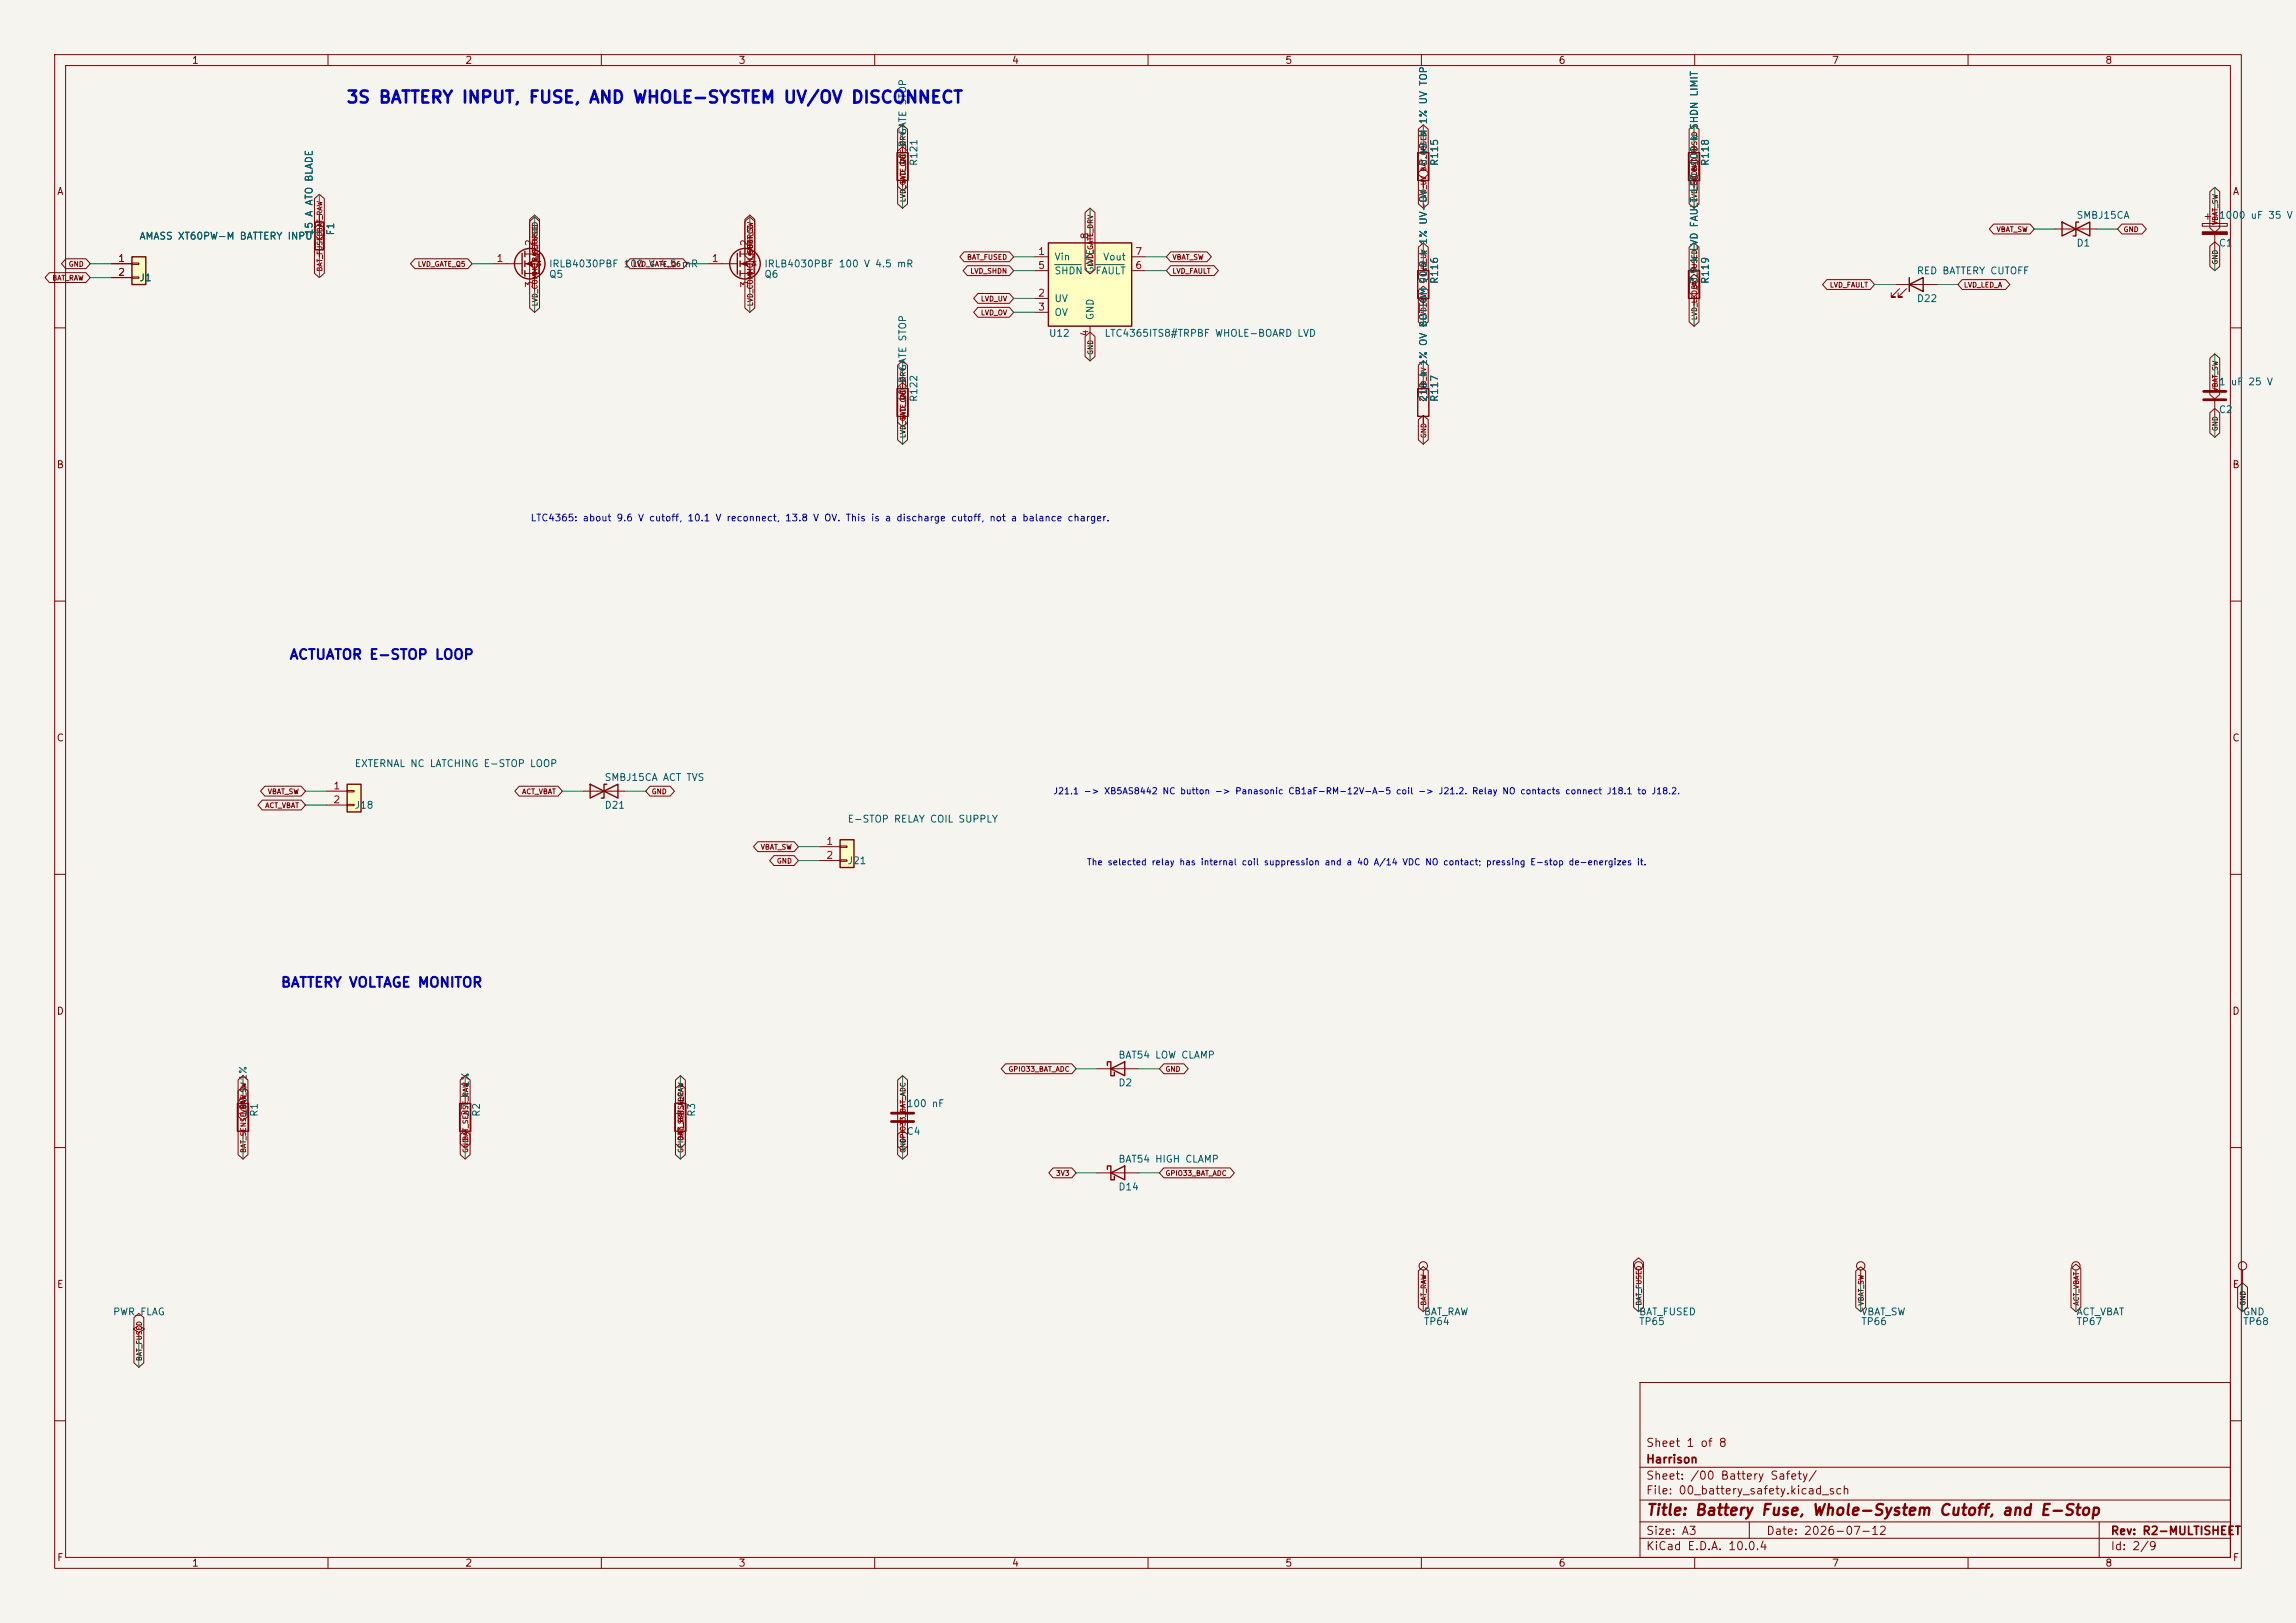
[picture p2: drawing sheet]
<svg xmlns="http://www.w3.org/2000/svg" width="420mm" height="297mm" viewBox="0 0 420 297" stroke-linecap="round" stroke-linejoin="round" font-family="sans-serif">
<defs><g id="words">
<text font-size="2.2" fill="#0000c2" x="63.3" y="19.4">3S BATTERY INPUT, FUSE, AND WHOLE-SYSTEM UV/OV DISCONNECT</text>
<text font-size="2" fill="#840000" x="301" y="277.8">Title: Battery Fuse, Whole-System Cutoff, and E-Stop</text>
<g font-size="1.8" fill="#0000c2">
<text x="52.8" y="121.1">ACTUATOR E-STOP LOOP</text>
<text x="51.3" y="181.1">BATTERY VOLTAGE MONITOR</text>
</g>
<g font-size="1.5" fill="#840000">
<text x="301" y="268.1">Harrison</text>
<text x="301" y="265.1">Sheet 1 of 8</text>
<text x="301" y="273.8">File: 00_battery_safety.kicad_sch</text>
<text x="301" y="271.1">Sheet: /00 Battery Safety/</text>
<text x="301" y="281.2">Size: A3</text>
<text x="323" y="281.2">Date: 2026-07-12</text>
<text x="386" y="281.2">Rev: R2-MULTISHEET</text>
<text x="301" y="284">KiCad E.D.A. 10.0.4</text>
<text x="386" y="284">Id: 2/9</text>
</g>
<g font-size="1.3" fill="#840000">
<text x="35" y="12">1</text>
<text x="85" y="12">2</text>
<text x="135" y="12">3</text>
<text x="185" y="12">4</text>
<text x="235" y="12">5</text>
<text x="285" y="12">6</text>
<text x="335" y="12">7</text>
<text x="385" y="12">8</text>
<text x="10.3" y="36">A</text>
<text x="408.3" y="36">A</text>
<text x="10.3" y="86">B</text>
<text x="408.2" y="86">B</text>
<text x="10.3" y="136">C</text>
<text x="408.2" y="136">C</text>
<text x="10.3" y="186">D</text>
<text x="408.2" y="186">D</text>
<text x="10.3" y="236">E</text>
<text x="408.3" y="236">E</text>
<text x="10.3" y="286">F</text>
<text x="35" y="287">1</text>
<text x="85" y="287">2</text>
<text x="135" y="287">3</text>
<text x="185" y="287">4</text>
<text x="235" y="287">5</text>
<text x="285" y="287">6</text>
<text x="335" y="287">7</text>
<text x="385" y="287">8</text>
<text x="408.3" y="286">F</text>
</g>
<g font-size="1.3" fill="#006464">
<text x="166.1" y="27.1" transform="rotate(-90 166.1 27.1)">R GATE STOP</text>
<text x="166.1" y="30.5" transform="rotate(-90 166.1 30.5)">10</text>
<text x="168.1" y="30.5" transform="rotate(-90 168.1 30.5)">R121</text>
<text x="261.3" y="30.5" transform="rotate(-90 261.3 30.5)">5.49 M 1% UV TOP</text>
<text x="263.4" y="30.5" transform="rotate(-90 263.4 30.5)">R115</text>
<text x="310.9" y="30.5" transform="rotate(-90 310.9 30.5)">100 k SHDN LIMIT</text>
<text x="312.9" y="30.5" transform="rotate(-90 312.9 30.5)">R118</text>
<text x="379.7" y="40.3">SMBJ15CA</text>
<text x="405.8" y="40.3">1000 uF 35 V</text>
<text x="25.4" y="44.2">AMASS XT60PW-M BATTERY INPUT</text>
<text x="57.5" y="43.2" transform="rotate(-90 57.5 43.2)">15 A ATO BLADE</text>
<text x="61.4" y="43.2" transform="rotate(-90 61.4 43.2)">F1</text>
<text x="192.8" y="48">Vin</text>
<text x="201.7" y="48">Vout</text>
<text x="379.7" y="45.4">D1</text>
<text x="405.8" y="45.4">C1</text>
<text x="25.4" y="51.8">J1</text>
<text x="100.3" y="49.2">IRLB4030PBF 100 V 4.5 mR</text>
<text x="100.3" y="51.1">Q5</text>
<text x="139.7" y="49.2">IRLB4030PBF 100 V 4.5 mR</text>
<text x="139.7" y="51.1">Q6</text>
<text x="192.8" y="50.5">SHDN</text>
<text x="200.3" y="50.5">FAULT</text>
<text x="200.4" y="50.1" transform="rotate(-90 200.4 50.1)">GATE</text>
<text x="263.4" y="52.1" transform="rotate(-90 263.4 52.1)">R116</text>
<text x="310.9" y="52.1" transform="rotate(-90 310.9 52.1)">3.9 k LVD FAULT LED</text>
<text x="312.9" y="52.1" transform="rotate(-90 312.9 52.1)">R119</text>
<text x="350.5" y="50.5">RED BATTERY CUTOFF</text>
<text x="192.8" y="55.6">UV</text>
<text x="192.8" y="58.1">OV</text>
<text x="200.4" y="58.7" transform="rotate(-90 200.4 58.7)">GND</text>
<text x="350.5" y="55.6">D22</text>
<text x="191.8" y="61.9">U12</text>
<text x="201.9" y="61.9">LTC4365ITS8#TRPBF WHOLE-BOARD LVD</text>
<text x="166.1" y="70.3" transform="rotate(-90 166.1 70.3)">R GATE STOP</text>
<text x="405.8" y="70.8">1 uF 25 V</text>
<text x="166.1" y="73.7" transform="rotate(-90 166.1 73.7)">10</text>
<text x="168.1" y="73.7" transform="rotate(-90 168.1 73.7)">R122</text>
<text x="261.3" y="73.7" transform="rotate(-90 261.3 73.7)">210 k 1% OV BOTTOM 90.9 k 1% UV-OV</text>
<text x="263.4" y="73.7" transform="rotate(-90 263.4 73.7)">R117</text>
<text x="405.8" y="75.9">C2</text>
<text x="64.8" y="140.7">EXTERNAL NC LATCHING E-STOP LOOP</text>
<text x="110.5" y="143.2">SMBJ15CA ACT TVS</text>
<text x="64.8" y="148.3">J18</text>
<text x="110.5" y="148.3">D21</text>
<text x="154.9" y="150.8">E-STOP RELAY COIL SUPPLY</text>
<text x="154.9" y="158.5">J21</text>
<text x="204.5" y="194">BAT54 LOW CLAMP</text>
<text x="86.1" y="201.1" transform="rotate(-90 86.1 201.1)">k 1%</text>
<text x="165.7" y="202.9">100 nF</text>
<text x="204.5" y="199.1">D2</text>
<text x="45.4" y="204.5" transform="rotate(-90 45.4 204.5)">100 k 1%</text>
<text x="47.5" y="204.5" transform="rotate(-90 47.5 204.5)">R1</text>
<text x="86.1" y="204.5" transform="rotate(-90 86.1 204.5)">27</text>
<text x="88.1" y="204.5" transform="rotate(-90 88.1 204.5)">R2</text>
<text x="125.4" y="204.5" transform="rotate(-90 125.4 204.5)">1 k</text>
<text x="127.5" y="204.5" transform="rotate(-90 127.5 204.5)">R3</text>
<text x="165.7" y="208">C4</text>
<text x="204.5" y="213.1">BAT54 HIGH CLAMP</text>
<text x="204.5" y="218.1">D14</text>
<text x="20.6" y="241">PWR_FLAG</text>
<text x="260.4" y="242.8">TP64</text>
<text x="260.4" y="241">BAT_RAW</text>
<text x="299.7" y="242.8">TP65</text>
<text x="299.7" y="241">BAT_FUSED</text>
<text x="340.4" y="241">VBAT_SW</text>
<text x="340.4" y="242.8">TP66</text>
<text x="379.7" y="242.8">TP67</text>
<text x="379.7" y="241">ACT_VBAT</text>
<text x="410.2" y="241">GND</text>
<text x="410.2" y="242.8">TP68</text>
</g>
<g font-size="1.3" fill="#a90000">
<text x="97.8" y="45.2" transform="rotate(-90 97.8 45.2)">2</text>
<text x="137.1" y="45.2" transform="rotate(-90 137.1 45.2)">2</text>
<text x="189.8" y="47">1</text>
<text x="199.4" y="43.9" transform="rotate(-90 199.4 43.9)">8</text>
<text x="207.6" y="47">7</text>
<text x="21.5" y="48.2">1</text>
<text x="21.5" y="50.8">2</text>
<text x="90.7" y="48.2">1</text>
<text x="97.8" y="52.8" transform="rotate(-90 97.8 52.8)">3</text>
<text x="130.1" y="48.2">1</text>
<text x="137.1" y="52.8" transform="rotate(-90 137.1 52.8)">3</text>
<text x="189.8" y="49.5">5</text>
<text x="207.6" y="49.5">6</text>
<text x="189.8" y="54.6">2</text>
<text x="189.8" y="57.1">3</text>
<text x="199.4" y="61.7" transform="rotate(-90 199.4 61.7)">4</text>
<text x="60.9" y="144.8">1</text>
<text x="60.9" y="147.3">2</text>
<text x="151.1" y="154.9">1</text>
<text x="151.1" y="157.5">2</text>
</g>
<text font-size="1.3" fill="#0000c2" x="96.9" y="95.7">LTC4365: about 9.6 V cutoff, 10.1 V reconnect, 13.8 V OV. This is a discharge cutoff, not a balance charger.</text>
<g font-size="1.2" fill="#0000c2">
<text x="192.6" y="145.6">J21.1 -&gt; XB5AS8442 NC button -&gt; Panasonic CB1aF-RM-12V-A-5 coil -&gt; J21.2. Relay NO contacts connect J18.1 to J18.2.</text>
<text x="198.7" y="158.6">The selected relay has internal coil suppression and a 40 A/14 VDC NO contact; pressing E-stop de-energizes it.</text>
</g>
<g font-size=".9" fill="#840000">
<text x="165.9" y="33.7" transform="rotate(-90 165.9 33.7)">LVD_GATE_DRV</text>
<text x="261.1" y="31.5" transform="rotate(-90 261.1 31.5)">BAT_FUSED</text>
<text x="310.6" y="31.5" transform="rotate(-90 310.6 31.5)">BAT_FUSED</text>
<text x="165.9" y="37.1" transform="rotate(-90 165.9 37.1)">LVD_GATE_Q5</text>
<text x="261.1" y="37.1" transform="rotate(-90 261.1 37.1)">LVD_UV</text>
<text x="310.6" y="37.1" transform="rotate(-90 310.6 37.1)">LVD_SHDN</text>
<text x="405.9" y="41.3" transform="rotate(-90 405.9 41.3)">VBAT_SW</text>
<text x="98.5" y="48" transform="rotate(-90 98.5 48)">BAT_FUSED</text>
<text x="137.9" y="46.4" transform="rotate(-90 137.9 46.4)">VBAT_SW</text>
<text x="176.8" y="47.7">BAT_FUSED</text>
<text x="214.4" y="47.7">VBAT_SW</text>
<text x="365.1" y="42.7">VBAT_SW</text>
<text x="388.4" y="42.7">GND</text>
<text x="9.5" y="51.6">BAT_RAW</text>
<text x="12.5" y="49">GND</text>
<text x="59.2" y="49.8" transform="rotate(-90 59.2 49.8)">BAT_FUSEDBAT_RAW</text>
<text x="76.3" y="49">LVD_GATE_Q5</text>
<text x="115.7" y="49">LVD_GATE_Q6</text>
<text x="177.4" y="50.3">LVD_SHDN</text>
<text x="200.1" y="48.9" transform="rotate(-90 200.1 48.9)">LVD_GATE_DRV</text>
<text x="214.4" y="50.3">LVD_FAULT</text>
<text x="261.1" y="50.5" transform="rotate(-90 261.1 50.5)">LVD_UV</text>
<text x="310.6" y="53.1" transform="rotate(-90 310.6 53.1)">BAT_FUSED</text>
<text x="334.6" y="52.8">LVD_FAULT</text>
<text x="359.2" y="52.8">LVD_LED_A</text>
<text x="405.9" y="48.5" transform="rotate(-90 405.9 48.5)">GND</text>
<text x="98.5" y="56.1" transform="rotate(-90 98.5 56.1)">LVD_COMMON_SOURCE</text>
<text x="137.9" y="56.1" transform="rotate(-90 137.9 56.1)">LVD_COMMON_SOURCE</text>
<text x="179.3" y="55.4">LVD_UV</text>
<text x="179.3" y="57.9">LVD_OV</text>
<text x="261.1" y="58.7" transform="rotate(-90 261.1 58.7)">LVD_OV</text>
<text x="310.6" y="58.7" transform="rotate(-90 310.6 58.7)">LVD_LED_A</text>
<text x="200.1" y="65" transform="rotate(-90 200.1 65)">GND</text>
<text x="405.9" y="71.8" transform="rotate(-90 405.9 71.8)">VBAT_SW</text>
<text x="165.9" y="76.8" transform="rotate(-90 165.9 76.8)">LVD_GATE_DRV</text>
<text x="261.1" y="72.1" transform="rotate(-90 261.1 72.1)">LVD_OV</text>
<text x="165.9" y="80.3" transform="rotate(-90 165.9 80.3)">LVD_GATE_Q6</text>
<text x="261.1" y="80.3" transform="rotate(-90 261.1 80.3)">GND</text>
<text x="405.9" y="79" transform="rotate(-90 405.9 79)">GND</text>
<text x="48.4" y="148.1">ACT_VBAT</text>
<text x="48.9" y="145.5">VBAT_SW</text>
<text x="95.4" y="145.5">ACT_VBAT</text>
<text x="119.1" y="145.5">GND</text>
<text x="139.1" y="155.7">VBAT_SW</text>
<text x="142" y="158.2">GND</text>
<text x="184.4" y="196.3">GPIO33_BAT_ADC</text>
<text x="213.1" y="196.3">GND</text>
<text x="45.2" y="203.8" transform="rotate(-90 45.2 203.8)">VBAT_SW</text>
<text x="85.8" y="208.9" transform="rotate(-90 85.8 208.9)">BAT_SENSE_RAW</text>
<text x="125.2" y="208.9" transform="rotate(-90 125.2 208.9)">BAT_SENSE_RAW</text>
<text x="165.9" y="209.3" transform="rotate(-90 165.9 209.3)">GPIO33_BAT_ADC</text>
<text x="45.2" y="211.1" transform="rotate(-90 45.2 211.1)">BAT_SENSE_RAW</text>
<text x="85.8" y="211.1" transform="rotate(-90 85.8 211.1)">GND</text>
<text x="125.2" y="211.1" transform="rotate(-90 125.2 211.1)">GPIO33_BAT_ADC</text>
<text x="165.9" y="211.1" transform="rotate(-90 165.9 211.1)">GND</text>
<text x="193.1" y="215.4">3V3</text>
<text x="213.1" y="215.4">GPIO33_BAT_ADC</text>
<text x="261.1" y="239" transform="rotate(-90 261.1 239)">BAT_RAW</text>
<text x="300.5" y="239" transform="rotate(-90 300.5 239)">BAT_FUSED</text>
<text x="341.1" y="239" transform="rotate(-90 341.1 239)">VBAT_SW</text>
<text x="380.5" y="239" transform="rotate(-90 380.5 239)">ACT_VBAT</text>
<text x="411" y="239" transform="rotate(-90 411 239)">GND</text>
<text x="26.2" y="249.2" transform="rotate(-90 26.2 249.2)">BAT_FUSED</text>
</g>
</g></defs>
<path d="M0 0h420v297h-420z" fill="#f5f4ef" stroke="#f5f4ef" stroke-width=".18"/>
<g fill="none" stroke="#840000" stroke-width=".18">
<path d="M10 10h400v277h-400zM12 12h396v273h-396zM60 10v2M110 10v2M160 10v2M210 10v2M260 10v2M310 10v2M360 10v2M260.3 26.7v1.2M260.3 33v1.3M309.9 26.7v1.2"/>
<path d="M309.9 33v1.3M260.3 48.3v1.2M260.3 54.6v1.3M346.7 52.1h7.6M347.5 52.8l-1.6 1.6h.8h-.8v-.8M348.7 52.8l-1.5 1.6h.8h-.8v-.8M375.9 41.9h7.6M10 60h2M260.3 69.9v1.2M260.3 76.2v1.3M408 60h2M10 110h2"/>
<path d="M408 110h2M10 160h2M408 160h2M200.7 195.6h7.6M10 210h2M85.1 200.7v1.2M85.1 207v1.3M124.5 200.7v1.2M124.5 207v1.3M165.1 200.7v2.8M165.1 205.5v2.8M408 210h2"/>
<path d="M299.7 232.4v2.5M340.4 232.4v2.5M379.7 232.4v2.5M410.2 232.4v2.5M300 253h108v32h-108zM10 260h2M300 278.5h108M300 274.5h108M300 268.5h108M320 278.5v3M384 278.5v6.5M408 260h2"/>
<path d="M60 285v2M110 285v2M160 285v2M210 285v2M260 285v2M300 281.5h108M310 285v2M360 285v2"/>
<circle cx="299.7" cy="231.6" r=".76"/>
<circle cx="340.4" cy="231.6" r=".76"/>
<circle cx="379.7" cy="231.6" r=".76"/>
<circle cx="410.2" cy="231.6" r=".76"/>
</g>
<path d="M259.3 27.9h2.1v5.1h-2.1zM308.9 27.9h2v5.1h-2zM259.3 49.5h2.1v5.1h-2.1zM349.2 52.1l2.6-1.3v2.5zM349.2 50.8v2.5M377.2 40.6v2.6l5.1-2.6v2.6zM380.2 40.6h-.5v2.6h-.5M259.3 71.1h2.1v5.1h-2.1zM202.6 194.9v-.6h.6v2.6h.6v-.7M203.2 195.6l2.5-1.3v2.6zM84.1 201.9h2v5.1h-2zM123.4 201.9h2.1v5.1h-2.1z" fill="none" stroke="#840000" stroke-width=".25"/>
<path d="M163.1 203.7h4M163.1 205.2h4" fill="none" stroke="#840000" stroke-width=".51"/>
<path d="M191.8 44.5h15.2v15.2h-15.2z" fill="#ffffc2"/>
<path d="M191.8 44.5h15.2v15.2h-15.2zM308.9 49.5h2v5.1h-2zM164.1 71.1h2v5.1h-2zM43.4 201.9h2.1v5.1h-2.1z" fill="none" stroke="#840000" stroke-width=".25"/>
<g fill="none" stroke="#840000" stroke-width=".18">
<path d="M189.2 47h2.6M189.2 54.6h2.6M189.2 57.2h2.6M189.2 49.5h2.6M199.4 41.9v2.6M199.4 59.7v2.5M207 47h2.5M207 49.5h2.5M309.9 48.3v1.2M309.9 54.6v1.3M165.1 69.9v1.2M165.1 76.2v1.3"/>
<path d="M44.4 200.7v1.2M44.4 207v1.3M260.3 232.4v2.5"/>
<circle cx="260.4" cy="231.6" r=".76"/>
</g>
<path d="M192.9 48.4h4.9M200.4 48.4h5.3" fill="none" stroke="#006464" stroke-width=".18"/>
<path d="M24.1 47h2.6v5.1h-2.6z" fill="#ffffc2"/>
<g fill="none" stroke="#840000" stroke-width=".25">
<path d="M24.1 47h2.6v5.1h-2.6zM57.7 40.6h1.5v5.1h-1.5zM95.5 46.4v3.8M96 46v1M96 47.8v1M96 49.5v1M202.6 214v-.6h.6v2.5h.6v-.6M203.2 214.6l2.5-1.2v2.5z"/>
<circle cx="96.9" cy="48.3" r="2.79"/>
</g>
<g fill="none" stroke="#840000" stroke-width=".18">
<path d="M58.4 39.4v7.6M20.3 48.3h3.8M20.3 50.8h3.8M24.1 48.1h1.3v.3h-1.3zM24.1 50.7h1.3v.2h-1.3zM90.2 48.3h5.3M96 46.5h2.6v3.5h-2.6M96 48.3h1.8v5M97.8 43.2v3.3M98.2 47.9h.7M98.6 47.9l.3 .6h-.7zM200.7 214.6h7.6"/>
<path d="M25.4 243.8l1-.6-1-.6-1 .6 1 .6v1.3M25.4 245.1h.1"/>
</g>
<g fill="#840000" stroke="#840000" stroke-width=".18">
<path d="M96.3 48.3l1-.4v.7z"/>
<circle cx="97.8" cy="46.5" r=".25"/>
<circle cx="97.8" cy="50" r=".25"/>
</g>
<path d="M63.5 143.5h2.5v5.1h-2.5z" fill="#ffffc2"/>
<path d="M63.5 143.5h2.5v5.1h-2.5z" fill="none" stroke="#840000" stroke-width=".25"/>
<path d="M59.7 144.8h3.8M59.7 147.3h3.8M63.5 144.7h1.3v.2h-1.3zM63.5 147.2h1.3v.2h-1.3z" fill="none" stroke="#840000" stroke-width=".18"/>
<path d="M153.7 153.7h2.5v5.1h-2.5z" fill="#ffffc2"/>
<g fill="none" stroke="#840000" stroke-width=".25">
<path d="M164.1 27.9h2v5.1h-2zM134.9 46.4v3.8M135.4 46v1M135.4 47.8v1M135.4 49.5v1M107.9 143.5v2.6l5.1-2.6v2.6zM111 143.5h-.5v2.6h-.5M153.7 153.7h2.5v5.1h-2.5z"/>
<circle cx="136.3" cy="48.3" r="2.79"/>
</g>
<g fill="none" stroke="#840000" stroke-width=".18">
<path d="M57.5 36.3l.9-.7 .9 .7v6.7l-.9 .8-.9-.8zM58.4 39.4v1.2M164.2 27.6l.9-.8 .9 .8v9.7l-.9 .8-.9-.8zM164.2 23.6l.9-.7 .9 .7v10.5l-.9 .8-.9-.8zM165.1 26.7v1.2M165.1 33v1.3M198.5 38.9l.9-.8 .9 .8v10.4l-.9 .8-.9-.8zM259.4 23.6l.9-.7 1 .7v8.3l-1 .8-.9-.8zM259.4 31.6l.9-.8 1 .8v5.7l-1 .8-.9-.8zM260.3 26.7v1.2M260.3 33v1.3M309 29.6l.9-.7 .9 .7v7.7l-.9 .8-.9-.8z"/>
<path d="M309 23.6l.9-.7 .9 .7v8.3l-.9 .8-.9-.8zM309.9 26.7v1.2M309.9 33v1.3M403.4 39.6h1M403.9 39.1v1M404.2 35.1l.9-.8 .9 .8v6.6l-.9 .8-.9-.8zM405.1 38.1v2.8M9 49.9h6.7l.8 .9-.8 .9h-6.7l-.8-.9zM12 47.4h3.7l.8 .9-.8 .9h-3.7l-.8-.9zM20.3 48.3h3.8M20.3 50.8h3.8M57.5 41.7l.9-.7 .9 .7v8.3l-.9 .8-.9-.8z"/>
<path d="M58.4 45.7v1.3M75.9 47.4h9.7l.8 .9-.8 .9h-9.7l-.8-.9zM96.9 40.2l.9-.8 .9 .8v8.2l-.9 .8-.9-.8zM96.9 40.5l.9-.8 .9 .8v15.9l-.9 .8-.9-.8zM115.3 47.4h9.6l.8 .9-.8 .9h-9.6l-.8-.9zM129.5 48.3h5.4M135.4 46.5h2.5v3.5h-2.5M135.4 48.3h1.8v5M136.3 40.5l.9-.8 .9 .8v15.9l-.9 .8-.9-.8zM136.3 40.2l.9-.8 .9 .8v6.6l-.9 .8-.9-.8zM137.2 43.2v3.3M137.5 47.9h.8"/>
<path d="M137.9 47.9l.4 .6h-.8zM176.4 46.1h8.2l.8 .9-.8 .9h-8.2l-.8-.9zM177 48.6h7.6l.8 .9-.8 .9h-7.6l-.8-.9zM178.9 53.7h5.7l.8 .9-.8 .9h-5.7l-.8-.9zM178.9 56.2h5.7l.8 1-.8 .9h-5.7l-.8-.9zM214.1 46.1h6.7l.8 .9-.8 .9h-6.7l-.7-.9zM214.1 48.6h8l.8 .9-.8 .9h-8l-.7-.9zM259.4 45.2l.9-.7 1 .7v5.8l-1 .8-.9-.8zM259.4 53.2l.9-.8 1 .8v5.7l-1 .8-.9-.8zM260.3 48.3v1.2M260.3 54.6v1.3M309 51l.9-.8 .9 .8v7.9l-.9 .8-.9-.8z"/>
<path d="M309 45.2l.9-.7 .9 .7v8.3l-.9 .8-.9-.8zM309.9 48.3v1.2M309.9 54.6v1.3M334.2 51.2h7.9l.8 .9-.8 .9h-7.9l-.8-.9zM358.9 51.2h8l.7 .9-.7 .9h-8l-.8-.9zM364.7 41h6.6l.8 .9-.8 .9h-6.6l-.8-.9zM388.1 41h3.7l.8 .9-.8 .9h-3.7l-.8-.9zM402.8 40.9h4.6v.5h-4.6zM404.2 45.1l.9-.8 .9 .8v3.6l-.9 .8-.9-.8zM405.1 42.9v2.8M164.2 70.8l.9-.8 .9 .8v9.7l-.9 .8-.9-.8zM164.2 66.8l.9-.8 .9 .8v10.5l-.9 .8-.9-.8z"/>
<path d="M198.5 61.6l.9-.8 .9 .8v3.7l-.9 .7-.9-.7zM259.4 76.8l.9-.8 1 .8v3.7l-1 .8-.9-.8zM259.4 66.8l.9-.8 1 .8v5.8l-1 .8-.9-.8zM260.3 69.9v1.2M260.3 76.2v1.3M404.2 75.5l.9-.8 .9 .8v3.7l-.9 .8-.9-.8zM404.2 65.6l.9-.8 .9 .8v6.6l-.9 .8-.9-.8zM405.1 68.6v2.8M405.1 73.4v2.8M48 146.4h7.1l.8 .9-.8 .9h-7.1l-.8-.9zM48.4 143.9h6.7l.8 .9-.8 .9h-6.7l-.7-.9zM95 143.9h7.1l.8 .9-.8 .9h-7.1l-.8-.9z"/>
<path d="M106.7 144.8h7.6M118.9 143.9h3.7l.8 .9-.8 .9h-3.7l-.8-.9zM138.6 154h6.7l.7 .9-.7 .9h-6.7l-.8-.9zM141.6 156.6h3.7l.7 .9-.7 .9h-3.7l-.8-.9zM149.9 154.9h3.8M149.9 157.5h3.8M153.7 154.8h1.2v.3h-1.2zM153.7 157.4h1.2v.2h-1.2zM43.5 199.6l.9-.7 1 .7v11.7l-1 .8-.9-.8zM43.5 197.6l.9-.7 1 .7v6.7l-1 .8-.9-.8zM84.2 197.6l.9-.7 .9 .7v11.7l-.9 .8-.9-.8zM123.6 199.2l.9-.8 .9 .8v12.1l-.9 .8-.9-.8z"/>
<path d="M123.6 197.6l.9-.7 .9 .7v11.7l-.9 .8-.9-.8zM164.2 197.6l.9-.7 .9 .7v12.2l-.9 .8-.9-.8zM183.9 194.7h12.2l.7 .9-.7 .9h-12.2l-.8-.9zM212.9 194.7h3.7l.8 .9-.8 .9h-3.7l-.8-.9zM84.2 207.6l.9-.8 .9 .8v3.7l-.9 .8-.9-.8zM164.2 207.6l.9-.8 .9 .8v3.7l-.9 .8-.9-.8zM192.6 213.7h3.5l.7 .9-.7 .9h-3.5l-.8-.9zM212.9 213.7h12.1l.8 .9-.8 .9h-12.1l-.8-.9zM259.4 232.6l.9-.8 1 .8v6.6l-1 .8-.9-.8zM298.8 231l.9-.8 .9 .8v8.2l-.9 .8-.9-.8zM339.5 232.6l.9-.8 .9 .8v6.6l-.9 .8-.9-.8zM378.8 232.1l.9-.8 .9 .8v7.1l-.9 .8-.9-.8z"/>
<path d="M409.3 235.6l.9-.8 .9 .8v3.6l-.9 .8-.9-.8zM24.5 241.1l.9-.8 .9 .8v8.3l-.9 .8-.9-.8z"/>
</g>
<path d="M403.1 71.6h4.1M403.1 73.2h4.1" fill="none" stroke="#840000" stroke-width=".51"/>
<g fill="#840000" stroke="#840000" stroke-width=".18">
<path d="M402.8 42.4h4.6v.5h-4.6z"/>
<path d="M135.6 48.3l1.1-.4v.7z"/>
<circle cx="137.2" cy="46.5" r=".25"/>
<circle cx="137.2" cy="50" r=".25"/>
</g>
<g fill="none" stroke="#009600" stroke-width=".18">
<path d="M58.4 35.6v3.8M97.8 39.4v3.8M137.2 39.4v3.8M165.1 22.9v3.8M165.1 34.3v3.8M199.4 38.1v3.8M260.3 22.9v3.8M260.3 34.3v3.8M309.9 22.9v3.8M309.9 34.3v3.8M405.1 34.3v3.8M16.5 48.3h3.8"/>
<path d="M16.5 50.8h3.8M58.4 47v3.8M86.4 48.3h3.8M97.8 53.3v3.9M125.7 48.3h3.8M137.2 53.3v3.9M185.4 49.5h3.8M185.4 47h3.8M185.4 54.6h3.8M185.4 57.2h3.8M209.5 49.5h3.9M209.5 47h3.9"/>
<path d="M260.3 44.5v3.8M260.3 55.9v3.8M309.9 44.5v3.8M309.9 55.9v3.8M342.9 52.1h3.8M354.3 52.1h3.8M372.1 41.9h3.8M383.5 41.9h3.8M405.1 45.7v3.8M165.1 66v3.9M165.1 77.5v3.8M199.4 62.2v3.8"/>
<path d="M260.3 66v3.9M260.3 77.5v3.8M405.1 64.8v3.8M405.1 76.2v3.8M55.9 144.8h3.8M55.9 147.3h3.8M102.9 144.8h3.8M114.3 144.8h3.8M146 154.9h3.9M146 157.5h3.9M44.4 196.9v3.8M85.1 196.9v3.8"/>
<path d="M124.5 196.9v3.8M165.1 196.9v3.8M196.8 195.6h3.9M208.3 195.6h3.8M44.4 208.3v3.8M85.1 208.3v3.8M124.5 208.3v3.8M165.1 208.3v3.8M196.8 214.6h3.9M208.3 214.6h3.8M260.3 234.9v5.1M299.7 234.9v5.1"/>
<path d="M340.4 234.9v5.1M379.7 234.9v5.1M410.2 234.9v5.1M25.4 245.1v5.1"/>
</g>
<use href="#words"/>
</svg>
